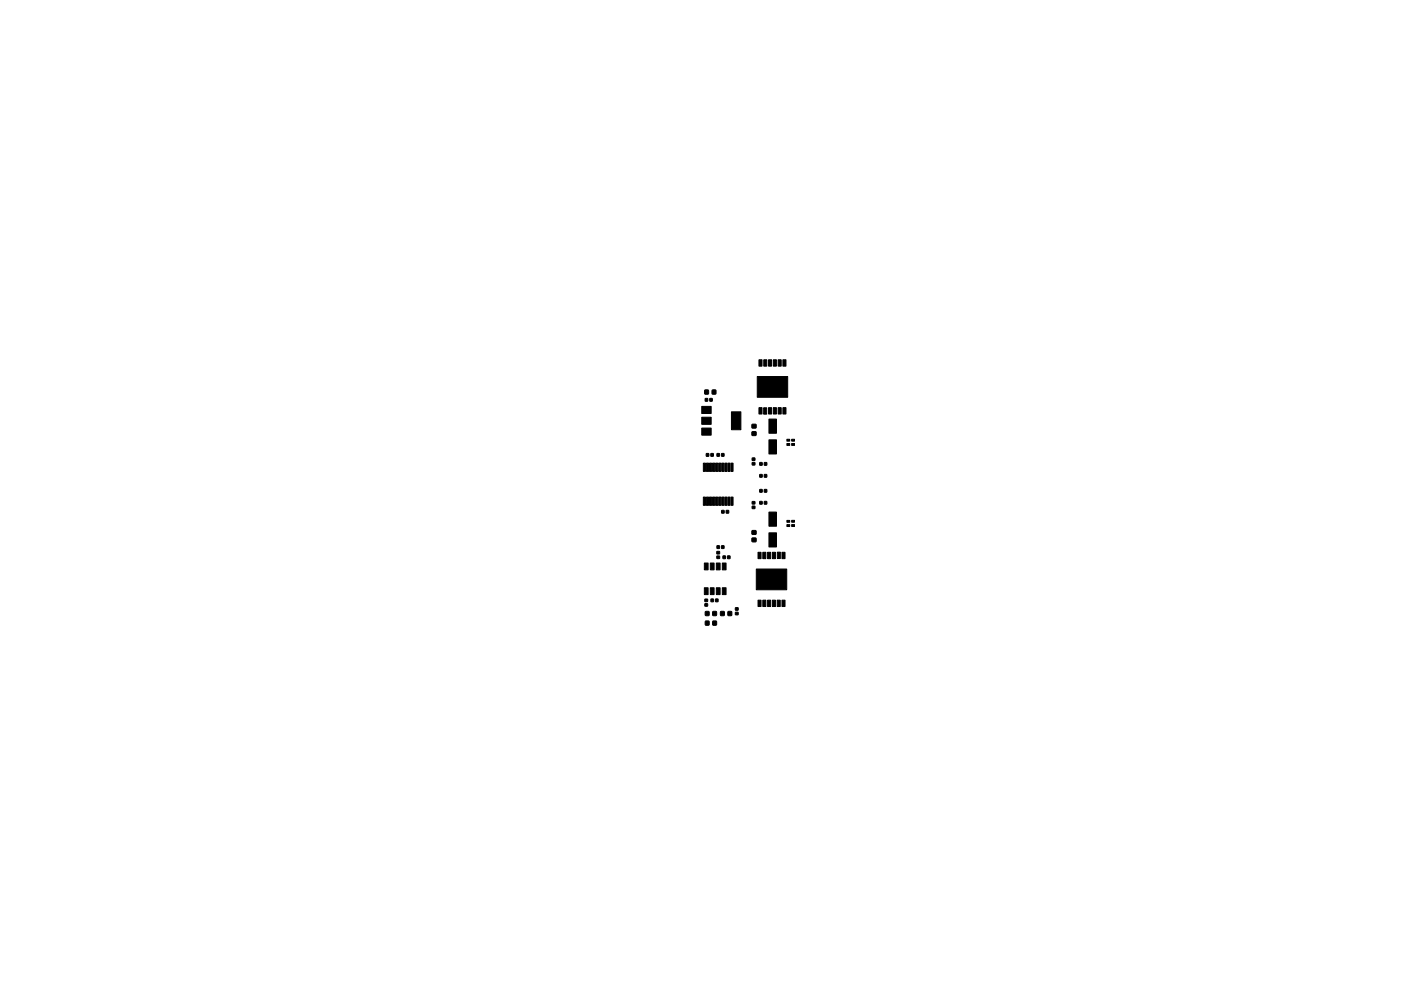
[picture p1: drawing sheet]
<svg xmlns="http://www.w3.org/2000/svg" width="297mm" height="210mm" viewBox="0 0 297 210" stroke-linecap="round" stroke-linejoin="round" font-family="sans-serif">
<g fill="#000" stroke="#000" stroke-width=".21">
<path d="M160.9 76.3h.7v1.4h-.7zM161.9 76.3h.7v1.4h-.7zM162.9 76.3h.7v1.4h-.7zM164 76.3h.6v1.4h-.6zM165 76.3h.6v1.4h-.6zM166 76.3h.6v1.4h-.6zM148.8 88.5h2v1.5h-2zM148.8 90.8h2v1.5h-2zM148.8 86.2h2v1.5h-2zM149.1 98.3h.5v1.7h-.5zM149.8 98.3h.4v1.7h-.4zM149.5 84.6h.5v.5h-.5z"/>
<path d="M149.4 82.8h.8v.8h-.8zM149.8 96.2h.5l-.1 .6h-.5zM150.4 98.3h.5v1.7h-.5zM150.5 84.6h.5v.5h-.5zM151.1 98.3h.4v1.7h-.4zM150.7 96.2h.5v.6h-.5zM151 82.8h.8l-.1 .8h-.7zM151.7 98.3h.5v1.7h-.5zM152.4 98.3h.4v1.7h-.4zM152 96.2h.5v.6h-.5zM153 98.3h.5v1.7h-.5zM153 96.2h.5v.6h-.5z"/>
<path d="M153.7 98.3h.4v1.7h-.4zM154.3 98.3h.5v1.7h-.5zM155 98.3h.4v1.7h-.4zM155.1 87.4h2v3.8h-2zM159.5 97.2h.5l.1 .5h-.6zM159.5 98.1h.5l.1 .5-.6 .1zM159.5 90h.8v.8h-.8zM159.5 91.6h.8v.8h-.8zM160.6 79.9h6.4v4.4h-6.4zM160.9 86.5h.7v1.3h-.7zM161.1 98.1l.5 .1v.5h-.5zM161.9 86.5h.7v1.4h-.7z"/>
<path d="M162.1 98.1l.5 .1-.1 .5h-.5zM162.9 86.5h.7v1.3h-.7zM163 93.3h1.6v3h-1.6zM163 88.9h1.6v3h-1.6zM164 86.5h.6v1.3h-.6zM165 86.5h.6v1.3h-.6zM166 86.5h.6v1.3h-.6zM166.8 93.2h.6v.4h-.6zM166.8 94.1h.6v.4h-.6zM167.8 94.1h.6v.4h-.6zM167.8 93.2h.6v.4h-.6zM149.1 105.5h.5v1.7h-.5z"/>
<path d="M149.8 105.5h.4v1.7h-.4zM150.4 105.5h.5v1.7h-.5zM151.1 105.5h.4v1.7h-.4zM151.7 105.5h.5v1.7h-.5zM152.4 105.5h.4v1.7h-.4zM152 115.8h.5v.6l-.5-.1zM152 118h.5l.1 .5h-.6zM152 117h.5l.1 .5h-.6zM153 105.5h.5v1.7h-.5zM153 115.8h.5v.6l-.5-.1zM153 108.3h.5v.6l-.5-.1zM153.7 105.5h.4v1.7h-.4z"/>
<path d="M153.3 118h.5v.5h-.5zM154.3 105.5h.5v1.7h-.5zM154 108.3h.5v.6l-.5-.1zM154.3 118h.5v.5h-.5zM155 105.5h.4v1.7h-.4zM159.5 106.4h.5l.1 .5h-.6zM159.5 107.4h.5l.1 .5h-.6zM159.5 112.6h.8v.7l-.8 .1zM159.5 114.2h.8v.7h-.8zM160.7 117.2h.7v1.3h-.7zM161.1 100.7h.5v.5h-.5zM161.1 106.4h.5v.6l-.5-.1z"/>
<path d="M161.1 103.9h.5v.5h-.5zM161.7 117.2h.7v1.3h-.7zM162.1 100.7h.5l-.1 .5h-.5zM162.1 106.4h.5l-.1 .6-.5-.1zM162.1 103.9h.5l-.1 .5h-.5zM162.7 117.2h.7v1.3h-.7zM163.8 117.2h.6v1.3h-.6zM163 113h1.6v3h-1.6zM163 108.6h1.6v3h-1.6zM164.8 117.2h.7v1.3h-.7zM165.8 117.2h.6v1.3h-.6zM166.8 111.3h.6v.4h-.6z"/>
<path d="M166.8 110.4h.6v.4h-.6zM167.8 110.4h.6v.4h-.6zM167.8 111.3h.6v.4h-.6zM149.5 128.1h.5v.5h-.5zM149.5 127.1h.5v.5h-.5zM149.3 119.5h.8v1.4h-.8zM149.3 124.7h.8v1.5h-.8zM149.6 131.8h.7v.8h-.8zM149.6 129.8h.7v.8h-.8zM150.8 127.1h.5l-.1 .6-.5-.1zM150.6 119.5h.8v1.4h-.8zM150.6 124.7h.8v1.5h-.8z"/>
<path d="M151.1 131.8h.8v.8h-.8zM151.1 129.8h.8v.8h-.8zM151.7 127.1h.5v.6l-.5-.1zM151.9 119.5h.8v1.4h-.8zM151.9 124.7h.8v1.5h-.8zM152.8 129.8h.7v.8h-.7zM153.1 119.5h.8v1.4h-.8zM153.1 124.7h.8v1.5h-.8zM154.4 129.8h.7v.8h-.8zM155.9 128.9h.6v.5l-.6 .1zM155.9 129.9h.6v.5h-.6zM160.7 127.3h.7v1.4h-.7z"/>
<path d="M161.7 127.3h.7v1.4h-.7zM162.7 127.3h.7v1.4h-.7zM163.8 127.3h.6v1.4h-.6zM164.8 127.3h.6v1.4h-.6zM165.8 127.3h.6v1.4h-.6zM160.4 120.7h6.4v4.4h-6.4z"/>
</g>
</svg>
